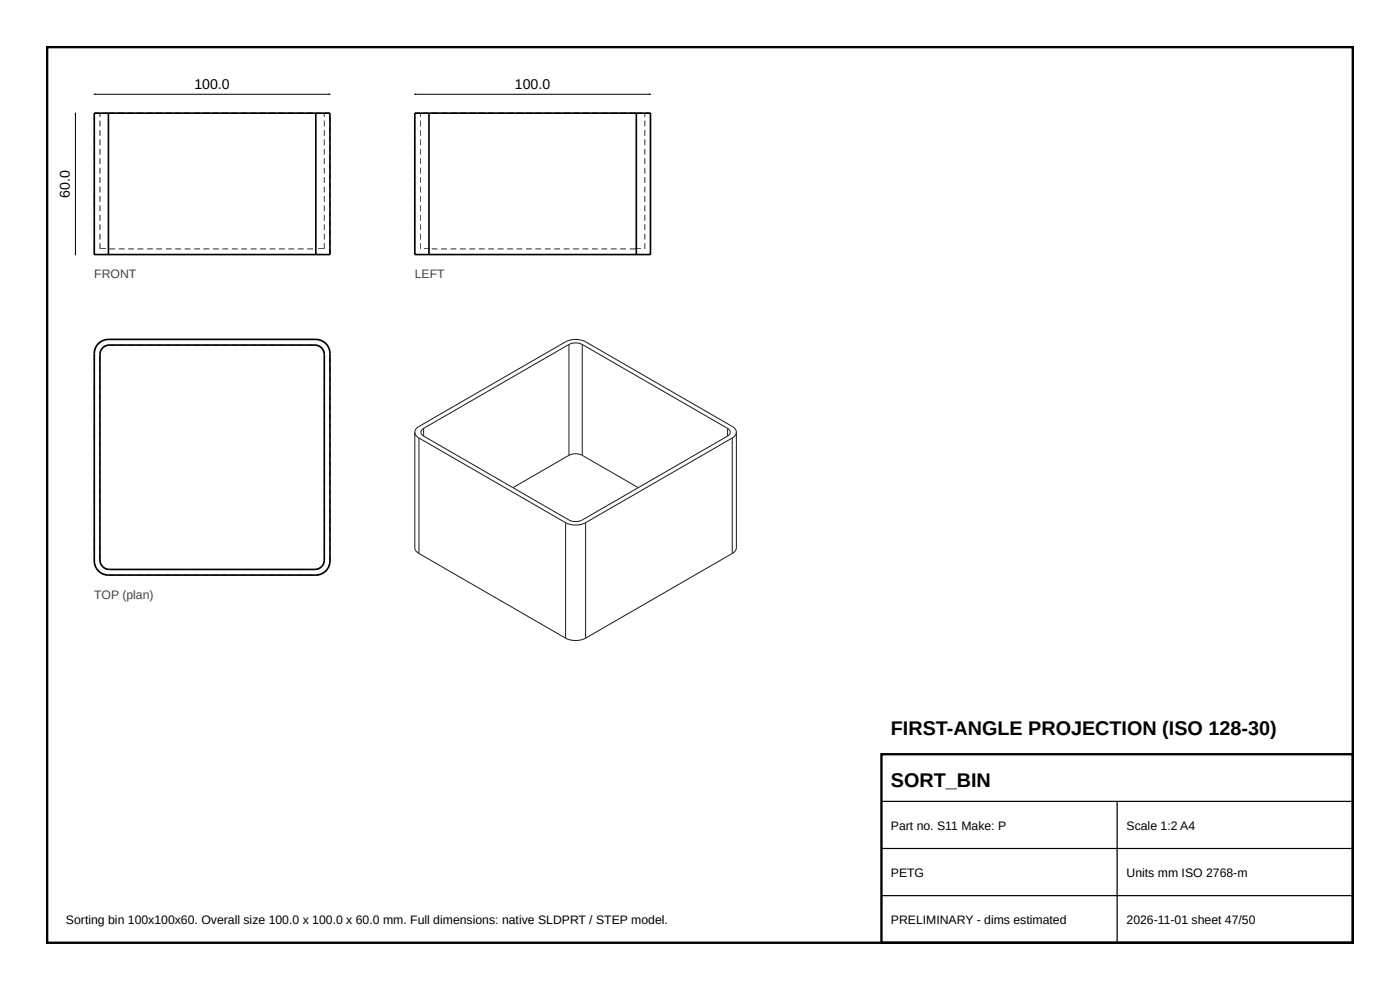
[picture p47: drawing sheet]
<svg xmlns="http://www.w3.org/2000/svg" width="297mm" height="210mm" viewBox="0 0 297 210" stroke-linecap="round" stroke-linejoin="round" font-family="sans-serif">
<defs><g id="words">
<g font-size="4.2">
<text x="189" y="156">FIRST-ANGLE PROJECTION (ISO 128-30)</text>
<text x="189" y="167">SORT_BIN</text>
</g>
<g font-size="3">
<text x="41.2" y="18.8">100.0</text>
<text x="109.2" y="18.8">100.0</text>
<text x="14.8" y="41.9" transform="rotate(-90 14.8 41.9)">60.0</text>
</g>
<g font-size="2.6" fill="#444">
<text x="20" y="59">FRONT</text>
<text x="88" y="59">LEFT</text>
<text x="20" y="127">TOP (plan)</text>
</g>
<g font-size="2.6">
<text x="189" y="176">Part no. S11 Make: P</text>
<text x="239" y="176">Scale 1:2 A4</text>
<text x="189" y="186">PETG</text>
<text x="239" y="186">Units mm ISO 2768-m</text>
<text x="14" y="196">Sorting bin 100x100x60. Overall size 100.0 x 100.0 x 60.0 mm. Full dimensions: native SLDPRT / STEP model.</text>
<text x="189" y="196">PRELIMINARY - dims estimated</text>
<text x="239" y="196">2026-11-01 sheet 47/50</text>
</g>
</g></defs>
<path d="M10 10h277v190h-277zM187 160h100v40h-100z" fill="none" stroke="#000" stroke-width=".5"/>
<path d="M187 170h100M187 180h100M237 170v30M187 190h100" fill="none" stroke="#000" stroke-width=".25"/>
<g fill="#555">
<path d="M21.2 23.9h1.2v.2h-1.2z"/>
<path d="M67.6 23.9h1.2v.2h-1.2z"/>
<path d="M21.2 52.7h1.2v.2h-1.2z"/>
<path d="M67.6 52.7h1.2v.2h-1.2z"/>
<path d="M19.9 52.8h.2v1.2h-.2zM19.9 50.8h.2v1.2h-.2zM19.9 48.8h.2v1.2h-.2zM19.9 46.8h.2v1.2h-.2zM19.9 44.8h.2v1.2h-.2zM19.9 42.8h.2v1.2h-.2zM19.9 40.8h.2v1.2h-.2zM19.9 38.8h.2v1.2h-.2zM19.9 36.8h.2v1.2h-.2zM19.9 34.8h.2v1.2h-.2zM19.9 32.8h.2v1.2h-.2zM19.9 30.8h.2v1.2h-.2zM19.9 28.8h.2v1.2h-.2zM19.9 26.8h.2v1.2h-.2zM19.9 24.8h.2v1.2h-.2z"/>
<path d="M20 23.9h1.2v.2h-1.2zM22 23.9h1v.2h-1z"/>
<path d="M23 23.9h1.2v.2h-1.2zM25 23.9h1.2v.2h-1.2zM27 23.9h1.2v.2h-1.2zM29 23.9h1.2v.2h-1.2zM31 23.9h1.2v.2h-1.2zM33 23.9h1.2v.2h-1.2zM35 23.9h1.2v.2h-1.2zM37 23.9h1.2v.2h-1.2zM39 23.9h1.2v.2h-1.2zM41 23.9h1.2v.2h-1.2zM43 23.9h1.2v.2h-1.2zM45 23.9h1.2v.2h-1.2zM47 23.9h1.2v.2h-1.2zM49 23.9h1.2v.2h-1.2zM51 23.9h1.2v.2h-1.2zM53 23.9h1.2v.2h-1.2zM55 23.9h1.2v.2h-1.2zM57 23.9h1.2v.2h-1.2zM59 23.9h1.2v.2h-1.2zM61 23.9h1.2v.2h-1.2zM63 23.9h1.2v.2h-1.2zM65 23.9h1.2v.2h-1.2z"/>
<path d="M68.8 23.9h1.2v.2h-1.2zM67 23.9h1v.2h-1z"/>
<path d="M23.2 23.9h1.2v.2h-1.2zM25.2 23.9h1.2v.2h-1.2zM27.2 23.9h1.2v.2h-1.2zM29.2 23.9h1.2v.2h-1.2zM31.2 23.9h1.2v.2h-1.2zM33.2 23.9h1.2v.2h-1.2zM35.2 23.9h1.2v.2h-1.2zM37.2 23.9h1.2v.2h-1.2zM39.2 23.9h1.2v.2h-1.2zM41.2 23.9h1.2v.2h-1.2zM43.2 23.9h1.2v.2h-1.2zM45.2 23.9h1.2v.2h-1.2zM47.2 23.9h1.2v.2h-1.2zM49.2 23.9h1.2v.2h-1.2zM51.2 23.9h1.2v.2h-1.2zM53.2 23.9h1.2v.2h-1.2zM55.2 23.9h1.2v.2h-1.2zM57.2 23.9h1.2v.2h-1.2zM59.2 23.9h1.2v.2h-1.2zM61.2 23.9h1.2v.2h-1.2zM63.2 23.9h1.2v.2h-1.2zM65.2 23.9h1.2v.2h-1.2z"/>
<path d="M23.2 23.9h1.2v.2h-1.2zM25.2 23.9h1.2v.2h-1.2zM27.2 23.9h1.2v.2h-1.2zM29.2 23.9h1.2v.2h-1.2zM31.2 23.9h1.2v.2h-1.2zM33.2 23.9h1.2v.2h-1.2zM35.2 23.9h1.2v.2h-1.2zM37.2 23.9h1.2v.2h-1.2zM39.2 23.9h1.2v.2h-1.2zM41.2 23.9h1.2v.2h-1.2zM43.2 23.9h1.2v.2h-1.2zM45.2 23.9h1.2v.2h-1.2zM47.2 23.9h1.2v.2h-1.2zM49.2 23.9h1.2v.2h-1.2zM51.2 23.9h1.2v.2h-1.2zM53.2 23.9h1.2v.2h-1.2zM55.2 23.9h1.2v.2h-1.2zM57.2 23.9h1.2v.2h-1.2zM59.2 23.9h1.2v.2h-1.2zM61.2 23.9h1.2v.2h-1.2zM63.2 23.9h1.2v.2h-1.2zM65.2 23.9h1.2v.2h-1.2z"/>
<path d="M20 53.9h1.2v.2h-1.2zM22 53.9h1v.2h-1z"/>
<path d="M23 53.9h1.2v.2h-1.2zM25 53.9h1.2v.2h-1.2zM27 53.9h1.2v.2h-1.2zM29 53.9h1.2v.2h-1.2zM31 53.9h1.2v.2h-1.2zM33 53.9h1.2v.2h-1.2zM35 53.9h1.2v.2h-1.2zM37 53.9h1.2v.2h-1.2zM39 53.9h1.2v.2h-1.2zM41 53.9h1.2v.2h-1.2zM43 53.9h1.2v.2h-1.2zM45 53.9h1.2v.2h-1.2zM47 53.9h1.2v.2h-1.2zM49 53.9h1.2v.2h-1.2zM51 53.9h1.2v.2h-1.2zM53 53.9h1.2v.2h-1.2zM55 53.9h1.2v.2h-1.2zM57 53.9h1.2v.2h-1.2zM59 53.9h1.2v.2h-1.2zM61 53.9h1.2v.2h-1.2zM63 53.9h1.2v.2h-1.2zM65 53.9h1.2v.2h-1.2z"/>
<path d="M68.8 53.9h1.2v.2h-1.2zM67 53.9h1v.2h-1z"/>
<path d="M69.9 52.8h.2v1.2h-.2zM69.9 50.8h.2v1.2h-.2zM69.9 48.8h.2v1.2h-.2zM69.9 46.8h.2v1.2h-.2zM69.9 44.8h.2v1.2h-.2zM69.9 42.8h.2v1.2h-.2zM69.9 40.8h.2v1.2h-.2zM69.9 38.8h.2v1.2h-.2zM69.9 36.8h.2v1.2h-.2zM69.9 34.8h.2v1.2h-.2zM69.9 32.8h.2v1.2h-.2zM69.9 30.8h.2v1.2h-.2zM69.9 28.8h.2v1.2h-.2zM69.9 26.8h.2v1.2h-.2zM69.9 24.8h.2v1.2h-.2z"/>
<path d="M21.1 51.6h.2v1.2h-.2zM21.1 49.6h.2v1.2h-.2zM21.1 47.6h.2v1.2h-.2zM21.1 45.6h.2v1.2h-.2zM21.1 43.6h.2v1.2h-.2zM21.1 41.6h.2v1.2h-.2zM21.1 39.6h.2v1.2h-.2zM21.1 37.6h.2v1.2h-.2zM21.1 35.6h.2v1.2h-.2zM21.1 33.6h.2v1.2h-.2zM21.1 31.6h.2v1.2h-.2zM21.1 29.6h.2v1.2h-.2zM21.1 27.6h.2v1.2h-.2zM21.1 25.6h.2v1.2h-.2zM21.1 24h.2v.8h-.2z"/>
<path d="M23.2 52.7h1.2v.2h-1.2zM25.2 52.7h1.2v.2h-1.2zM27.2 52.7h1.2v.2h-1.2zM29.2 52.7h1.2v.2h-1.2zM31.2 52.7h1.2v.2h-1.2zM33.2 52.7h1.2v.2h-1.2zM35.2 52.7h1.2v.2h-1.2zM37.2 52.7h1.2v.2h-1.2zM39.2 52.7h1.2v.2h-1.2zM41.2 52.7h1.2v.2h-1.2zM43.2 52.7h1.2v.2h-1.2zM45.2 52.7h1.2v.2h-1.2zM47.2 52.7h1.2v.2h-1.2zM49.2 52.7h1.2v.2h-1.2zM51.2 52.7h1.2v.2h-1.2zM53.2 52.7h1.2v.2h-1.2zM55.2 52.7h1.2v.2h-1.2zM57.2 52.7h1.2v.2h-1.2zM59.2 52.7h1.2v.2h-1.2zM61.2 52.7h1.2v.2h-1.2zM63.2 52.7h1.2v.2h-1.2zM65.2 52.7h1.2v.2h-1.2z"/>
<path d="M68.7 51.6h.2v1.2h-.2zM68.7 49.6h.2v1.2h-.2zM68.7 47.6h.2v1.2h-.2zM68.7 45.6h.2v1.2h-.2zM68.7 43.6h.2v1.2h-.2zM68.7 41.6h.2v1.2h-.2zM68.7 39.6h.2v1.2h-.2zM68.7 37.6h.2v1.2h-.2zM68.7 35.6h.2v1.2h-.2zM68.7 33.6h.2v1.2h-.2zM68.7 31.6h.2v1.2h-.2zM68.7 29.6h.2v1.2h-.2zM68.7 27.6h.2v1.2h-.2zM68.7 25.6h.2v1.2h-.2zM68.7 24h.2v.8h-.2z"/>
<path d="M68.7 51.6h.2v1.2h-.2zM68.7 49.6h.2v1.2h-.2zM68.7 47.6h.2v1.2h-.2zM68.7 45.6h.2v1.2h-.2zM68.7 43.6h.2v1.2h-.2zM68.7 41.6h.2v1.2h-.2zM68.7 39.6h.2v1.2h-.2zM68.7 37.6h.2v1.2h-.2zM68.7 35.6h.2v1.2h-.2zM68.7 33.6h.2v1.2h-.2zM68.7 31.6h.2v1.2h-.2zM68.7 29.6h.2v1.2h-.2zM68.7 27.6h.2v1.2h-.2zM68.7 25.6h.2v1.2h-.2zM68.7 24h.2v.8h-.2z"/>
<path d="M23.2 52.7h1.2v.2h-1.2zM25.2 52.7h1.2v.2h-1.2zM27.2 52.7h1.2v.2h-1.2zM29.2 52.7h1.2v.2h-1.2zM31.2 52.7h1.2v.2h-1.2zM33.2 52.7h1.2v.2h-1.2zM35.2 52.7h1.2v.2h-1.2zM37.2 52.7h1.2v.2h-1.2zM39.2 52.7h1.2v.2h-1.2zM41.2 52.7h1.2v.2h-1.2zM43.2 52.7h1.2v.2h-1.2zM45.2 52.7h1.2v.2h-1.2zM47.2 52.7h1.2v.2h-1.2zM49.2 52.7h1.2v.2h-1.2zM51.2 52.7h1.2v.2h-1.2zM53.2 52.7h1.2v.2h-1.2zM55.2 52.7h1.2v.2h-1.2zM57.2 52.7h1.2v.2h-1.2zM59.2 52.7h1.2v.2h-1.2zM61.2 52.7h1.2v.2h-1.2zM63.2 52.7h1.2v.2h-1.2zM65.2 52.7h1.2v.2h-1.2z"/>
<path d="M21.1 51.6h.2v1.2h-.2zM21.1 49.6h.2v1.2h-.2zM21.1 47.6h.2v1.2h-.2zM21.1 45.6h.2v1.2h-.2zM21.1 43.6h.2v1.2h-.2zM21.1 41.6h.2v1.2h-.2zM21.1 39.6h.2v1.2h-.2zM21.1 37.6h.2v1.2h-.2zM21.1 35.6h.2v1.2h-.2zM21.1 33.6h.2v1.2h-.2zM21.1 31.6h.2v1.2h-.2zM21.1 29.6h.2v1.2h-.2zM21.1 27.6h.2v1.2h-.2zM21.1 25.6h.2v1.2h-.2zM21.1 24h.2v.8h-.2z"/>
</g>
<path d="M23 24h-3v30h3M23 24h44M23 24v30M67 24h3v30h-3M67 24v30M23 54h44" fill="none" stroke="#000" stroke-width=".35"/>
<g fill="#555">
<path d="M19.9 117.8h.2v1.2h-.2zM19.9 115.8h.2v1.2h-.2zM19.9 113.8h.2v1.2h-.2zM19.9 111.8h.2v1.2h-.2zM19.9 109.8h.2v1.2h-.2zM19.9 107.8h.2v1.2h-.2zM19.9 105.8h.2v1.2h-.2zM19.9 103.8h.2v1.2h-.2zM19.9 101.8h.2v1.2h-.2zM19.9 99.8h.2v1.2h-.2zM19.9 97.8h.2v1.2h-.2zM19.9 95.8h.2v1.2h-.2zM19.9 93.8h.2v1.2h-.2zM19.9 91.8h.2v1.2h-.2zM19.9 89.8h.2v1.2h-.2zM19.9 87.8h.2v1.2h-.2zM19.9 85.8h.2v1.2h-.2zM19.9 83.8h.2v1.2h-.2zM19.9 81.8h.2v1.2h-.2zM19.9 79.8h.2v1.2h-.2zM19.9 77.8h.2v1.2h-.2zM19.9 75.8h.2v1.2h-.2z"/>
<path d="M19.9 119h.2l-.1 .5 .3 .6-.1 .1zM20.6 120.9l.1-.1 .5 .6 .4 .1-.1 .2zM22.3 121.8l.2 .2 .5-.1v.2l-.7-.1z"/>
<path d="M20.2 73.8l.1 .1-.3 .6 .1 .5h-.2zM20.8 72.8l.7-.5 .1 .2-.4 .1-.5 .6-.1-.1zM22.3 72l.7-.1v.2l-.5-.1-.2 .2z"/>
<path d="M23 121.9h1.2v.2h-1.2zM25 121.9h1.2v.2h-1.2zM27 121.9h1.2v.2h-1.2zM29 121.9h1.2v.2h-1.2zM31 121.9h1.2v.2h-1.2zM33 121.9h1.2v.2h-1.2zM35 121.9h1.2v.2h-1.2zM37 121.9h1.2v.2h-1.2zM39 121.9h1.2v.2h-1.2zM41 121.9h1.2v.2h-1.2zM43 121.9h1.2v.2h-1.2zM45 121.9h1.2v.2h-1.2zM47 121.9h1.2v.2h-1.2zM49 121.9h1.2v.2h-1.2zM51 121.9h1.2v.2h-1.2zM53 121.9h1.2v.2h-1.2zM55 121.9h1.2v.2h-1.2zM57 121.9h1.2v.2h-1.2zM59 121.9h1.2v.2h-1.2zM61 121.9h1.2v.2h-1.2zM63 121.9h1.2v.2h-1.2zM65 121.9h1.2v.2h-1.2z"/>
<path d="M23 71.9h1.2v.2h-1.2zM25 71.9h1.2v.2h-1.2zM27 71.9h1.2v.2h-1.2zM29 71.9h1.2v.2h-1.2zM31 71.9h1.2v.2h-1.2zM33 71.9h1.2v.2h-1.2zM35 71.9h1.2v.2h-1.2zM37 71.9h1.2v.2h-1.2zM39 71.9h1.2v.2h-1.2zM41 71.9h1.2v.2h-1.2zM43 71.9h1.2v.2h-1.2zM45 71.9h1.2v.2h-1.2zM47 71.9h1.2v.2h-1.2zM49 71.9h1.2v.2h-1.2zM51 71.9h1.2v.2h-1.2zM53 71.9h1.2v.2h-1.2zM55 71.9h1.2v.2h-1.2zM57 71.9h1.2v.2h-1.2zM59 71.9h1.2v.2h-1.2zM61 71.9h1.2v.2h-1.2zM63 71.9h1.2v.2h-1.2zM65 71.9h1.2v.2h-1.2z"/>
<path d="M69.9 119h.2l-.3 1.2-.1-.1 .3-.6zM68.4 121.5l.4-.1 .5-.6 .1 .1-.6 .6-.3 .2zM67 121.9l.5 .1 .2-.2v.2l-.7 .1z"/>
<path d="M69.7 73.9l.1-.1 .1 .2 .2 1h-.2l.1-.5zM68.5 72.3l.9 .8-.1 .1-.5-.6-.4-.1zM67 71.9l.7 .1v.2l-.2-.2-.5 .1z"/>
<path d="M69.9 117.8h.2v1.2h-.2zM69.9 115.8h.2v1.2h-.2zM69.9 113.8h.2v1.2h-.2zM69.9 111.8h.2v1.2h-.2zM69.9 109.8h.2v1.2h-.2zM69.9 107.8h.2v1.2h-.2zM69.9 105.8h.2v1.2h-.2zM69.9 103.8h.2v1.2h-.2zM69.9 101.8h.2v1.2h-.2zM69.9 99.8h.2v1.2h-.2zM69.9 97.8h.2v1.2h-.2zM69.9 95.8h.2v1.2h-.2zM69.9 93.8h.2v1.2h-.2zM69.9 91.8h.2v1.2h-.2zM69.9 89.8h.2v1.2h-.2zM69.9 87.8h.2v1.2h-.2zM69.9 85.8h.2v1.2h-.2zM69.9 83.8h.2v1.2h-.2zM69.9 81.8h.2v1.2h-.2zM69.9 79.8h.2v1.2h-.2zM69.9 77.8h.2v1.2h-.2zM69.9 75.8h.2v1.2h-.2z"/>
<path d="M21.1 118.8h.2l.1 .8 .2 .3-.1 .1zM22.2 120.4l.6 .4 .4-.1v.2l-.8-.2-.3-.1z"/>
<path d="M23.2 120.7h1.2v.2h-1.2zM25.2 120.7h1.2v.2h-1.2zM27.2 120.7h1.2v.2h-1.2zM29.2 120.7h1.2v.2h-1.2zM31.2 120.7h1.2v.2h-1.2zM33.2 120.7h1.2v.2h-1.2zM35.2 120.7h1.2v.2h-1.2zM37.2 120.7h1.2v.2h-1.2zM39.2 120.7h1.2v.2h-1.2zM41.2 120.7h1.2v.2h-1.2zM43.2 120.7h1.2v.2h-1.2zM45.2 120.7h1.2v.2h-1.2zM47.2 120.7h1.2v.2h-1.2zM49.2 120.7h1.2v.2h-1.2zM51.2 120.7h1.2v.2h-1.2zM53.2 120.7h1.2v.2h-1.2zM55.2 120.7h1.2v.2h-1.2zM57.2 120.7h1.2v.2h-1.2zM59.2 120.7h1.2v.2h-1.2zM61.2 120.7h1.2v.2h-1.2zM63.2 120.7h1.2v.2h-1.2zM65.2 120.7h1.2v.2h-1.2z"/>
<path d="M68.7 118.8h.2v.4l-.4 .8-.1-.1 .2-.3zM66.8 120.7l.4 .1 .6-.4 .1 .2-.7 .2-.4 .1z"/>
<path d="M68.7 117.6h.2v1.2h-.2zM68.7 115.6h.2v1.2h-.2zM68.7 113.6h.2v1.2h-.2zM68.7 111.6h.2v1.2h-.2zM68.7 109.6h.2v1.2h-.2zM68.7 107.6h.2v1.2h-.2zM68.7 105.6h.2v1.2h-.2zM68.7 103.6h.2v1.2h-.2zM68.7 101.6h.2v1.2h-.2zM68.7 99.6h.2v1.2h-.2zM68.7 97.6h.2v1.2h-.2zM68.7 95.6h.2v1.2h-.2zM68.7 93.6h.2v1.2h-.2zM68.7 91.6h.2v1.2h-.2zM68.7 89.6h.2v1.2h-.2zM68.7 87.6h.2v1.2h-.2zM68.7 85.6h.2v1.2h-.2zM68.7 83.6h.2v1.2h-.2zM68.7 81.6h.2v1.2h-.2zM68.7 79.6h.2v1.2h-.2zM68.7 77.6h.2v1.2h-.2zM68.7 75.6h.2v1.2h-.2z"/>
<path d="M68.4 74.1l.1-.1 .2 .4 .2 .8h-.2l-.1-.8zM66.8 73.1l1.1 .3-.1 .2-.6-.4-.4 .1z"/>
<path d="M23.2 73.1h1.2v.2h-1.2zM25.2 73.1h1.2v.2h-1.2zM27.2 73.1h1.2v.2h-1.2zM29.2 73.1h1.2v.2h-1.2zM31.2 73.1h1.2v.2h-1.2zM33.2 73.1h1.2v.2h-1.2zM35.2 73.1h1.2v.2h-1.2zM37.2 73.1h1.2v.2h-1.2zM39.2 73.1h1.2v.2h-1.2zM41.2 73.1h1.2v.2h-1.2zM43.2 73.1h1.2v.2h-1.2zM45.2 73.1h1.2v.2h-1.2zM47.2 73.1h1.2v.2h-1.2zM49.2 73.1h1.2v.2h-1.2zM51.2 73.1h1.2v.2h-1.2zM53.2 73.1h1.2v.2h-1.2zM55.2 73.1h1.2v.2h-1.2zM57.2 73.1h1.2v.2h-1.2zM59.2 73.1h1.2v.2h-1.2zM61.2 73.1h1.2v.2h-1.2zM63.2 73.1h1.2v.2h-1.2zM65.2 73.1h1.2v.2h-1.2z"/>
<path d="M21.5 74l.1 .1-.2 .3-.1 .8h-.2zM22.1 73.4l1.1-.3v.2l-.4-.1-.6 .4z"/>
<path d="M21.1 117.6h.2v1.2h-.2zM21.1 115.6h.2v1.2h-.2zM21.1 113.6h.2v1.2h-.2zM21.1 111.6h.2v1.2h-.2zM21.1 109.6h.2v1.2h-.2zM21.1 107.6h.2v1.2h-.2zM21.1 105.6h.2v1.2h-.2zM21.1 103.6h.2v1.2h-.2zM21.1 101.6h.2v1.2h-.2zM21.1 99.6h.2v1.2h-.2zM21.1 97.6h.2v1.2h-.2zM21.1 95.6h.2v1.2h-.2zM21.1 93.6h.2v1.2h-.2zM21.1 91.6h.2v1.2h-.2zM21.1 89.6h.2v1.2h-.2zM21.1 87.6h.2v1.2h-.2zM21.1 85.6h.2v1.2h-.2zM21.1 83.6h.2v1.2h-.2zM21.1 81.6h.2v1.2h-.2zM21.1 79.6h.2v1.2h-.2zM21.1 77.6h.2v1.2h-.2zM21.1 75.6h.2v1.2h-.2z"/>
</g>
<path d="M20.9 72.9l.7-.6 1.4-.3h44a3 3 0 0 1 3 3v44a3 3 0 0 1-3 3h-44a3 3 0 0 1-3-3v-44l.3-1.4zM21.8 73.8l.6-.4 .8-.2h43.6a2 2 0 0 1 2 2v43.6a2 2 0 0 1-2 2h-43.6a2 2 0 0 1-2-2v-43.6l.2-.8z" fill="none" stroke="#000" stroke-width=".35"/>
<g fill="#555">
<path d="M134.8 23.9h1.2v.2h-1.2z"/>
<path d="M90 23.9h1.2v.2h-1.2z"/>
<path d="M134.8 52.7h1.2v.2h-1.2z"/>
<path d="M90 52.7h1.2v.2h-1.2z"/>
<path d="M135 23.9h1.2v.2h-1.2zM137 23.9h1v.2h-1z"/>
<path d="M89.8 23.9h1.2v.2h-1.2zM88 23.9h1v.2h-1z"/>
<path d="M133.8 23.9h1.2v.2h-1.2zM131.8 23.9h1.2v.2h-1.2zM129.8 23.9h1.2v.2h-1.2zM127.8 23.9h1.2v.2h-1.2zM125.8 23.9h1.2v.2h-1.2zM123.8 23.9h1.2v.2h-1.2zM121.8 23.9h1.2v.2h-1.2zM119.8 23.9h1.2v.2h-1.2zM117.8 23.9h1.2v.2h-1.2zM115.8 23.9h1.2v.2h-1.2zM113.8 23.9h1.2v.2h-1.2zM111.8 23.9h1.2v.2h-1.2zM109.8 23.9h1.2v.2h-1.2zM107.8 23.9h1.2v.2h-1.2zM105.8 23.9h1.2v.2h-1.2zM103.8 23.9h1.2v.2h-1.2zM101.8 23.9h1.2v.2h-1.2zM99.8 23.9h1.2v.2h-1.2zM97.8 23.9h1.2v.2h-1.2zM95.8 23.9h1.2v.2h-1.2zM93.8 23.9h1.2v.2h-1.2zM91.8 23.9h1.2v.2h-1.2z"/>
<path d="M133.6 23.9h1.2v.2h-1.2zM131.6 23.9h1.2v.2h-1.2zM129.6 23.9h1.2v.2h-1.2zM127.6 23.9h1.2v.2h-1.2zM125.6 23.9h1.2v.2h-1.2zM123.6 23.9h1.2v.2h-1.2zM121.6 23.9h1.2v.2h-1.2zM119.6 23.9h1.2v.2h-1.2zM117.6 23.9h1.2v.2h-1.2zM115.6 23.9h1.2v.2h-1.2zM113.6 23.9h1.2v.2h-1.2zM111.6 23.9h1.2v.2h-1.2zM109.6 23.9h1.2v.2h-1.2zM107.6 23.9h1.2v.2h-1.2zM105.6 23.9h1.2v.2h-1.2zM103.6 23.9h1.2v.2h-1.2zM101.6 23.9h1.2v.2h-1.2zM99.6 23.9h1.2v.2h-1.2zM97.6 23.9h1.2v.2h-1.2zM95.6 23.9h1.2v.2h-1.2zM93.6 23.9h1.2v.2h-1.2zM91.6 23.9h1.2v.2h-1.2z"/>
<path d="M133.6 23.9h1.2v.2h-1.2zM131.6 23.9h1.2v.2h-1.2zM129.6 23.9h1.2v.2h-1.2zM127.6 23.9h1.2v.2h-1.2zM125.6 23.9h1.2v.2h-1.2zM123.6 23.9h1.2v.2h-1.2zM121.6 23.9h1.2v.2h-1.2zM119.6 23.9h1.2v.2h-1.2zM117.6 23.9h1.2v.2h-1.2zM115.6 23.9h1.2v.2h-1.2zM113.6 23.9h1.2v.2h-1.2zM111.6 23.9h1.2v.2h-1.2zM109.6 23.9h1.2v.2h-1.2zM107.6 23.9h1.2v.2h-1.2zM105.6 23.9h1.2v.2h-1.2zM103.6 23.9h1.2v.2h-1.2zM101.6 23.9h1.2v.2h-1.2zM99.6 23.9h1.2v.2h-1.2zM97.6 23.9h1.2v.2h-1.2zM95.6 23.9h1.2v.2h-1.2zM93.6 23.9h1.2v.2h-1.2zM91.6 23.9h1.2v.2h-1.2z"/>
<path d="M135 53.9h1.2v.2h-1.2zM137 53.9h1v.2h-1z"/>
<path d="M89.8 53.9h1.2v.2h-1.2zM88 53.9h1v.2h-1z"/>
<path d="M133.8 53.9h1.2v.2h-1.2zM131.8 53.9h1.2v.2h-1.2zM129.8 53.9h1.2v.2h-1.2zM127.8 53.9h1.2v.2h-1.2zM125.8 53.9h1.2v.2h-1.2zM123.8 53.9h1.2v.2h-1.2zM121.8 53.9h1.2v.2h-1.2zM119.8 53.9h1.2v.2h-1.2zM117.8 53.9h1.2v.2h-1.2zM115.8 53.9h1.2v.2h-1.2zM113.8 53.9h1.2v.2h-1.2zM111.8 53.9h1.2v.2h-1.2zM109.8 53.9h1.2v.2h-1.2zM107.8 53.9h1.2v.2h-1.2zM105.8 53.9h1.2v.2h-1.2zM103.8 53.9h1.2v.2h-1.2zM101.8 53.9h1.2v.2h-1.2zM99.8 53.9h1.2v.2h-1.2zM97.8 53.9h1.2v.2h-1.2zM95.8 53.9h1.2v.2h-1.2zM93.8 53.9h1.2v.2h-1.2zM91.8 53.9h1.2v.2h-1.2z"/>
<path d="M137.9 52.8h.2v1.2h-.2zM137.9 50.8h.2v1.2h-.2zM137.9 48.8h.2v1.2h-.2zM137.9 46.8h.2v1.2h-.2zM137.9 44.8h.2v1.2h-.2zM137.9 42.8h.2v1.2h-.2zM137.9 40.8h.2v1.2h-.2zM137.9 38.8h.2v1.2h-.2zM137.9 36.8h.2v1.2h-.2zM137.9 34.8h.2v1.2h-.2zM137.9 32.8h.2v1.2h-.2zM137.9 30.8h.2v1.2h-.2zM137.9 28.8h.2v1.2h-.2zM137.9 26.8h.2v1.2h-.2zM137.9 24.8h.2v1.2h-.2z"/>
<path d="M87.9 52.8h.2v1.2h-.2zM87.9 50.8h.2v1.2h-.2zM87.9 48.8h.2v1.2h-.2zM87.9 46.8h.2v1.2h-.2zM87.9 44.8h.2v1.2h-.2zM87.9 42.8h.2v1.2h-.2zM87.9 40.8h.2v1.2h-.2zM87.9 38.8h.2v1.2h-.2zM87.9 36.8h.2v1.2h-.2zM87.9 34.8h.2v1.2h-.2zM87.9 32.8h.2v1.2h-.2zM87.9 30.8h.2v1.2h-.2zM87.9 28.8h.2v1.2h-.2zM87.9 26.8h.2v1.2h-.2zM87.9 24.8h.2v1.2h-.2z"/>
<path d="M136.7 51.6h.2v1.2h-.2zM136.7 49.6h.2v1.2h-.2zM136.7 47.6h.2v1.2h-.2zM136.7 45.6h.2v1.2h-.2zM136.7 43.6h.2v1.2h-.2zM136.7 41.6h.2v1.2h-.2zM136.7 39.6h.2v1.2h-.2zM136.7 37.6h.2v1.2h-.2zM136.7 35.6h.2v1.2h-.2zM136.7 33.6h.2v1.2h-.2zM136.7 31.6h.2v1.2h-.2zM136.7 29.6h.2v1.2h-.2zM136.7 27.6h.2v1.2h-.2zM136.7 25.6h.2v1.2h-.2zM136.7 24h.2v.8h-.2z"/>
<path d="M136.7 51.6h.2v1.2h-.2zM136.7 49.6h.2v1.2h-.2zM136.7 47.6h.2v1.2h-.2zM136.7 45.6h.2v1.2h-.2zM136.7 43.6h.2v1.2h-.2zM136.7 41.6h.2v1.2h-.2zM136.7 39.6h.2v1.2h-.2zM136.7 37.6h.2v1.2h-.2zM136.7 35.6h.2v1.2h-.2zM136.7 33.6h.2v1.2h-.2zM136.7 31.6h.2v1.2h-.2zM136.7 29.6h.2v1.2h-.2zM136.7 27.6h.2v1.2h-.2zM136.7 25.6h.2v1.2h-.2zM136.7 24h.2v.8h-.2z"/>
<path d="M133.6 52.7h1.2v.2h-1.2zM131.6 52.7h1.2v.2h-1.2zM129.6 52.7h1.2v.2h-1.2zM127.6 52.7h1.2v.2h-1.2zM125.6 52.7h1.2v.2h-1.2zM123.6 52.7h1.2v.2h-1.2zM121.6 52.7h1.2v.2h-1.2zM119.6 52.7h1.2v.2h-1.2zM117.6 52.7h1.2v.2h-1.2zM115.6 52.7h1.2v.2h-1.2zM113.6 52.7h1.2v.2h-1.2zM111.6 52.7h1.2v.2h-1.2zM109.6 52.7h1.2v.2h-1.2zM107.6 52.7h1.2v.2h-1.2zM105.6 52.7h1.2v.2h-1.2zM103.6 52.7h1.2v.2h-1.2zM101.6 52.7h1.2v.2h-1.2zM99.6 52.7h1.2v.2h-1.2zM97.6 52.7h1.2v.2h-1.2zM95.6 52.7h1.2v.2h-1.2zM93.6 52.7h1.2v.2h-1.2zM91.6 52.7h1.2v.2h-1.2z"/>
<path d="M89.1 51.6h.2v1.2h-.2zM89.1 49.6h.2v1.2h-.2zM89.1 47.6h.2v1.2h-.2zM89.1 45.6h.2v1.2h-.2zM89.1 43.6h.2v1.2h-.2zM89.1 41.6h.2v1.2h-.2zM89.1 39.6h.2v1.2h-.2zM89.1 37.6h.2v1.2h-.2zM89.1 35.6h.2v1.2h-.2zM89.1 33.6h.2v1.2h-.2zM89.1 31.6h.2v1.2h-.2zM89.1 29.6h.2v1.2h-.2zM89.1 27.6h.2v1.2h-.2zM89.1 25.6h.2v1.2h-.2zM89.1 24h.2v.8h-.2z"/>
<path d="M89.1 51.6h.2v1.2h-.2zM89.1 49.6h.2v1.2h-.2zM89.1 47.6h.2v1.2h-.2zM89.1 45.6h.2v1.2h-.2zM89.1 43.6h.2v1.2h-.2zM89.1 41.6h.2v1.2h-.2zM89.1 39.6h.2v1.2h-.2zM89.1 37.6h.2v1.2h-.2zM89.1 35.6h.2v1.2h-.2zM89.1 33.6h.2v1.2h-.2zM89.1 31.6h.2v1.2h-.2zM89.1 29.6h.2v1.2h-.2zM89.1 27.6h.2v1.2h-.2zM89.1 25.6h.2v1.2h-.2zM89.1 24h.2v.8h-.2z"/>
<path d="M133.6 52.7h1.2v.2h-1.2zM131.6 52.7h1.2v.2h-1.2zM129.6 52.7h1.2v.2h-1.2zM127.6 52.7h1.2v.2h-1.2zM125.6 52.7h1.2v.2h-1.2zM123.6 52.7h1.2v.2h-1.2zM121.6 52.7h1.2v.2h-1.2zM119.6 52.7h1.2v.2h-1.2zM117.6 52.7h1.2v.2h-1.2zM115.6 52.7h1.2v.2h-1.2zM113.6 52.7h1.2v.2h-1.2zM111.6 52.7h1.2v.2h-1.2zM109.6 52.7h1.2v.2h-1.2zM107.6 52.7h1.2v.2h-1.2zM105.6 52.7h1.2v.2h-1.2zM103.6 52.7h1.2v.2h-1.2zM101.6 52.7h1.2v.2h-1.2zM99.6 52.7h1.2v.2h-1.2zM97.6 52.7h1.2v.2h-1.2zM95.6 52.7h1.2v.2h-1.2zM93.6 52.7h1.2v.2h-1.2zM91.6 52.7h1.2v.2h-1.2z"/>
</g>
<path d="M91 24h-3v30h3M91 24h44M91 24v30M135 24h3v30h-3M135 24v30M91 54h44" fill="none" stroke="#000" stroke-width=".35"/>
<g fill="none" stroke="#222" stroke-width=".22">
<path d="M120.7 73.1a3.1 3.1 0 0 1 2.8 0M120.7 73.1l-30.8 17.8M120.7 73.1v23.5M123.5 73.1l30.9 17.8M123.5 73.1v23.5M88 91.7a1.5 1.5 0 0 1 .9-1.2l31.1-18a4.7 4.7 0 0 1 4.2 0l31.1 18a1.5 1.5 0 0 1 .9 1.2M88 91.7a1.5 1.5 0 0 0 .9 1.2M88 91.7v24.5a1.5 1.5 0 0 0 .9 1.2M88.9 92.9l31.1 18M88.9 92.9v24.5M89.9 90.9a.86 .86 0 0 0-.6 .8 .86 .86 0 0 0 .6 .8M89.9 92.5l30.8 17.8a3.1 3.1 0 0 0 2.8 0l30.9-17.8"/>
<path d="M89.9 90.9v1.6M120.7 96.6a3.1 3.1 0 0 1 2.8 0M120.7 96.6l-11.9 6.9M123.5 96.6l11.9 6.9M154.4 90.9a.86 .86 0 0 1 .5 .8 .86 .86 0 0 1-.5 .8M154.4 90.9v1.6M155.3 92.9l-31.1 18M155.3 92.9v24.5M156.2 91.7a1.5 1.5 0 0 1-.9 1.2M156.2 91.7v24.5a1.5 1.5 0 0 1-.9 1.2M88.9 117.4l31.1 18M120 110.9a4.7 4.7 0 0 0 4.2 0"/>
<path d="M120 110.9v24.5M124.2 110.9v24.5M155.3 117.4l-31.1 18M120 135.4a4.7 4.7 0 0 0 4.2 0"/>
</g>
<path d="M20 20h50M88 20h50M16 24v30" fill="none" stroke="#000" stroke-width=".21"/>
<path d="M69.7 19.8l.6 .2-.6 .2zM137.7 19.8l.6 .2-.6 .2zM16 23.7l.2 .6h-.4zM19.7 20l.6-.2v.4zM87.7 20l.6-.2v.4zM15.8 53.7h.4l-.2 .6z" fill="#000"/>
<use href="#words"/>
</svg>
